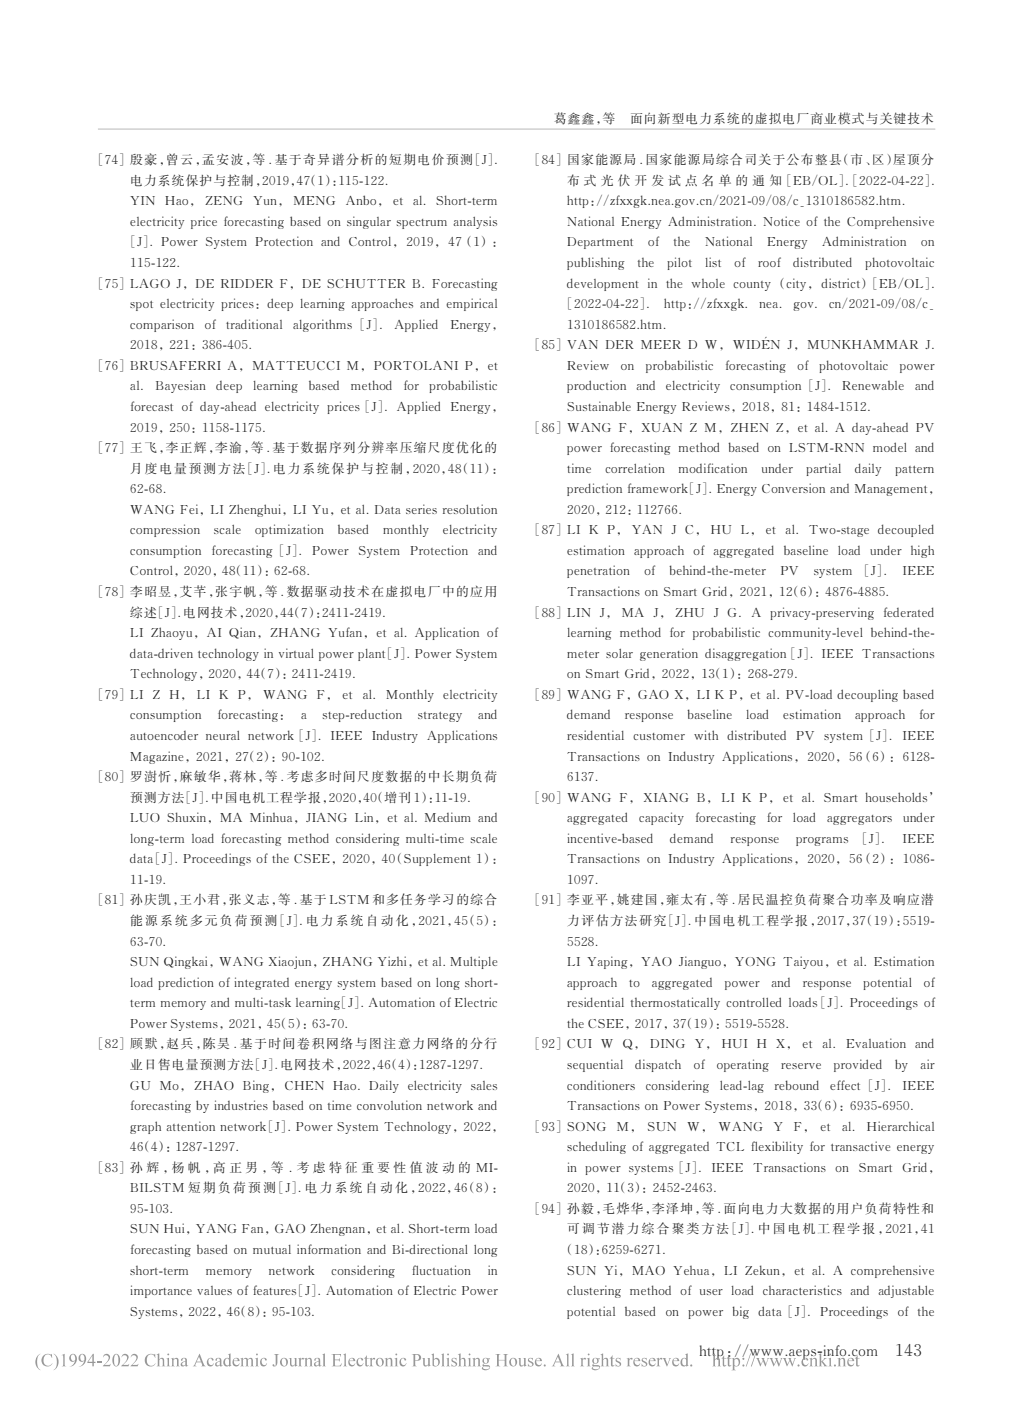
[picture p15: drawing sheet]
<svg xmlns="http://www.w3.org/2000/svg" width="210mm" height="285mm" viewBox="0 0 210 285" stroke-linecap="round" stroke-linejoin="round" font-family="sans-serif">
<defs><g id="words">
<g font-size="3.4" fill="#231f20">
<text x="166.3" y="275.8">-</text>
<text x="182.2" y="275.8">143</text>
</g>
<text font-size="2.9" fill="#231f20" x="142.3" y="275.8">http：//www.aeps info.com</text>
<g font-size="2.6" fill="#231f20">
<text x="112.7" y="24.9">葛鑫鑫，</text>
<text x="122.6" y="24.9">等</text>
<text x="128.2" y="24.9">面向新型电力系统的虚拟电厂商业模式与关键技术</text>
<text x="18.9" y="33.4">［74］殷豪，曾云，孟安波，等 . 基于奇异谱分析的短期电价预测［J］.</text>
<text x="107.8" y="33.4">［84］国家能源局 . 国家能源局综合司关于公布整县（市、区）屋顶分</text>
<text x="26.5" y="37.6">电力系统保护与控制，</text>
<text x="26.5" y="41.8">YIN</text>
<text x="33.6" y="41.8">Hao， ZENG</text>
<text x="51.5" y="41.8">Yun， MENG</text>
<text x="53.3" y="37.6">2019， （1）：</text>
<text x="60.4" y="37.6">47</text>
<text x="68.9" y="37.6">115-122.</text>
<text x="70.3" y="41.8">Anbo， et</text>
<text x="84" y="41.8">al.</text>
<text x="88.7" y="41.8">Short-term</text>
<text x="115.4" y="37.6">布 式 光 伏 开 发 试 点 名 单 的 通 知［EB/OL］.［2022-04-22］.</text>
<text x="115.4" y="41.8">http：</text>
<text x="121.4" y="41.8">//zfxxgk.nea.gov.cn/2021-09/08/c_1310186582.htm.</text>
<text x="26.5" y="46">electricity price forecasting based on singular spectrum analysis</text>
<text x="115.4" y="46">National Energy Administration. Notice of the Comprehensive</text>
<text x="25.5" y="50.1">［J］. Power System Protection and Control，2019，47（1）：</text>
<text x="115.4" y="50.1">Department</text>
<text x="131.9" y="50.1">of</text>
<text x="137" y="50.1">the</text>
<text x="143.5" y="50.1">National</text>
<text x="156.1" y="50.1">Energy</text>
<text x="167.3" y="50.1">Administration</text>
<text x="187.4" y="50.1">on</text>
<text x="18.9" y="58.5">［75］LAGO J，DE RIDDER F，DE SCHUTTER B. Forecasting</text>
<text x="26.5" y="54.3">115-122.</text>
<text x="115.4" y="54.3">publishing</text>
<text x="115.4" y="58.5">development in the whole county （city，district）［EB/OL］.</text>
<text x="129.7" y="54.3">the</text>
<text x="135.8" y="54.3">pilot</text>
<text x="143.5" y="54.3">list</text>
<text x="149.5" y="54.3">of</text>
<text x="154.3" y="54.3">roof</text>
<text x="161.4" y="54.3">distributed</text>
<text x="176.1" y="54.3">photovoltaic</text>
<text x="26.5" y="62.7">spot electricity prices：deep learning approaches and empirical</text>
<text x="114.4" y="62.7">［2022-04-22］.</text>
<text x="135.2" y="62.7">http：</text>
<text x="141.1" y="62.7">//zfxxgk.</text>
<text x="154.5" y="62.7">nea.</text>
<text x="161.5" y="62.7">gov.</text>
<text x="168.7" y="62.7">cn/2021-09/08/c_</text>
<text x="26.5" y="66.9">comparison</text>
<text x="26.5" y="71">2018，221：386-405.</text>
<text x="41.7" y="66.9">of</text>
<text x="46" y="66.9">traditional</text>
<text x="59.7" y="66.9">algorithms ［J］.</text>
<text x="80.2" y="66.9">Applied</text>
<text x="91.7" y="66.9">Energy，</text>
<text x="107.8" y="71">［85］VAN DER MEER D W，WIDÉN J，MUNKHAMMAR J.</text>
<text x="115.4" y="66.9">1310186582.htm.</text>
<text x="18.9" y="75.2">［76］BRUSAFERRI A，MATTEUCCI M，PORTOLANI P，et</text>
<text x="115.4" y="75.2">Review</text>
<text x="126.4" y="75.2">on</text>
<text x="131.4" y="75.2">probabilistic</text>
<text x="147.6" y="75.2">forecasting</text>
<text x="162.3" y="75.2">of</text>
<text x="166.8" y="75.2">photovoltaic</text>
<text x="183.1" y="75.2">power</text>
<text x="26.5" y="79.4">al.</text>
<text x="26.5" y="83.6">forecast of day-ahead electricity prices［J］.</text>
<text x="31.7" y="79.4">Bayesian</text>
<text x="44.1" y="79.4">deep</text>
<text x="51.5" y="79.4">learning</text>
<text x="62.8" y="79.4">based</text>
<text x="71.4" y="79.4">method</text>
<text x="80.8" y="83.6">Applied</text>
<text x="82.1" y="79.4">for</text>
<text x="87.4" y="79.4">probabilistic</text>
<text x="91.7" y="83.6">Energy，</text>
<text x="115.4" y="79.4">production</text>
<text x="115.4" y="83.6">Sustainable Energy Reviews，2018，81：1484-1512.</text>
<text x="129.5" y="79.4">and</text>
<text x="135.5" y="79.4">electricity</text>
<text x="148.6" y="79.4">consumption［J］.</text>
<text x="171.4" y="79.4">Renewable</text>
<text x="186.2" y="79.4">and</text>
<text x="26.5" y="87.8">2019，250：1158-1175.</text>
<text x="107.8" y="87.8">［86］WANG F，XUAN Z M，ZHEN Z，et al. A day-ahead PV</text>
<text x="18.9" y="92">［77］王飞，李正辉，李渝，等 . 基于数据序列分辨率压缩尺度优化的</text>
<text x="115.4" y="92">power forecasting method based on LSTM-RNN model and</text>
<text x="26.5" y="96.1">月度电量预测方法［J］. 电力系统保护与控制，2020，48（11）：</text>
<text x="26.5" y="100.3">62-68.</text>
<text x="115.4" y="96.1">time</text>
<text x="115.4" y="100.3">prediction framework［J］. Energy Conversion and Management，</text>
<text x="123.2" y="96.1">correlation</text>
<text x="138.1" y="96.1">modification</text>
<text x="155" y="96.1">under</text>
<text x="164.1" y="96.1">partial</text>
<text x="174" y="96.1">daily</text>
<text x="182.2" y="96.1">pattern</text>
<text x="26.5" y="104.5">WANG Fei，LI Zhenghui，LI Yu，et al. Data series resolution</text>
<text x="115.4" y="104.5">2020，212：112766.</text>
<text x="26.5" y="108.7">compression</text>
<text x="26.5" y="112.9">consumption</text>
<text x="43.1" y="112.9">forecasting［J］.</text>
<text x="43.5" y="108.7">scale</text>
<text x="51.9" y="108.7">optimization</text>
<text x="63.5" y="112.9">Power</text>
<text x="68.7" y="108.7">based</text>
<text x="72.9" y="112.9">System</text>
<text x="77.9" y="108.7">monthly</text>
<text x="83.5" y="112.9">Protection</text>
<text x="90.1" y="108.7">electricity</text>
<text x="97.3" y="112.9">and</text>
<text x="107.8" y="108.7">［87］LI K P， YAN J C， HU L， et</text>
<text x="115.4" y="112.9">estimation</text>
<text x="129.1" y="112.9">approach</text>
<text x="141.1" y="112.9">of aggregated</text>
<text x="159.5" y="112.9">baseline</text>
<text x="159.9" y="108.7">al.</text>
<text x="164.6" y="108.7">Two-stage decoupled</text>
<text x="170.5" y="112.9">load</text>
<text x="177.1" y="112.9">under</text>
<text x="185.3" y="112.9">high</text>
<text x="26.5" y="117.1">Control，2020，48（11）：62-68.</text>
<text x="115.4" y="117.1">penetration</text>
<text x="131.1" y="117.1">of</text>
<text x="136.2" y="117.1">behind-the-meter</text>
<text x="158.8" y="117.1">PV</text>
<text x="165.6" y="117.1">system ［J］.</text>
<text x="183.7" y="117.1">IEEE</text>
<text x="18.9" y="121.2">［78］李昭昱，艾芊，张宇帆，等 . 数据驱动技术在虚拟电厂中的应用</text>
<text x="26.5" y="125.4">综述［J］.电网技术，</text>
<text x="50" y="125.4">2020， （7）：</text>
<text x="57.1" y="125.4">44</text>
<text x="65.5" y="125.4">2411-2419.</text>
<text x="107.8" y="125.4">［88］LIN</text>
<text x="115.4" y="121.2">Transactions on Smart Grid，2021，12（6）：4876-4885.</text>
<text x="122.1" y="125.4">J， MA</text>
<text x="133" y="125.4">J， ZHU</text>
<text x="145.2" y="125.4">J G.</text>
<text x="152.9" y="125.4">A</text>
<text x="156.8" y="125.4">privacy-preserving federated</text>
<text x="26.5" y="129.6">LI Zhaoyu，AI Qian，ZHANG Yufan，et al. Application of</text>
<text x="115.4" y="129.6">learning method for probabilistic community-level behind-the-</text>
<text x="26.5" y="133.8">data-driven technology in virtual power plant［J］. Power System</text>
<text x="26.5" y="138">Technology，2020，44（7）：2411-2419.</text>
<text x="115.4" y="133.8">meter solar generation disaggregation［J］. IEEE Transactions</text>
<text x="115.4" y="138">on Smart Grid，2022，13（1）：268-279.</text>
<text x="18.9" y="142.2">［79］LI Z</text>
<text x="34.5" y="142.2">H， LI K</text>
<text x="48.4" y="142.2">P， WANG</text>
<text x="64.5" y="142.2">F， et</text>
<text x="73.8" y="142.2">al.</text>
<text x="78.6" y="142.2">Monthly</text>
<text x="90.2" y="142.2">electricity</text>
<text x="107.8" y="142.2">［89］WANG F，GAO X，LI K P，et al. PV-load decoupling based</text>
<text x="26.5" y="146.3">consumption</text>
<text x="44.2" y="146.3">forecasting：</text>
<text x="61.3" y="146.3">a</text>
<text x="65.6" y="146.3">step-reduction</text>
<text x="85" y="146.3">strategy</text>
<text x="97.3" y="146.3">and</text>
<text x="115.4" y="146.3">demand</text>
<text x="127.1" y="146.3">response</text>
<text x="139.9" y="146.3">baseline</text>
<text x="151.8" y="146.3">load</text>
<text x="159.4" y="146.3">estimation</text>
<text x="174" y="146.3">approach</text>
<text x="187" y="146.3">for</text>
<text x="26.5" y="150.5">autoencoder neural network［J］. IEEE</text>
<text x="26.5" y="154.7">Magazine，2021，27（2）：90-102.</text>
<text x="75.6" y="150.5">Industry</text>
<text x="86.9" y="150.5">Applications</text>
<text x="115.4" y="150.5">residential</text>
<text x="115.4" y="154.7">Transactions on Industry Applications，2020，56（6）：6128-</text>
<text x="128.9" y="150.5">customer</text>
<text x="141.2" y="150.5">with</text>
<text x="148.1" y="150.5">distributed</text>
<text x="162" y="150.5">PV</text>
<text x="167.7" y="150.5">system［J］.</text>
<text x="183.7" y="150.5">IEEE</text>
<text x="18.9" y="158.9">［80］罗澍忻，麻敏华，蒋林，等 . 考虑多时间尺度数据的中长期负荷</text>
<text x="115.4" y="158.9">6137.</text>
<text x="26.5" y="163.1">预测方法［J］.中国电机工程学报，</text>
<text x="26.5" y="167.3">LUO Shuxin，MA Minhua，JIANG Lin，et al. Medium and</text>
<text x="66.9" y="163.1">2020， （增刊 1）：</text>
<text x="74" y="163.1">40</text>
<text x="88.5" y="163.1">11-19.</text>
<text x="107.8" y="163.1">［90］WANG F， XIANG B， LI K P， et al. Smart households’</text>
<text x="115.4" y="167.3">aggregated</text>
<text x="130" y="167.3">capacity</text>
<text x="141.4" y="167.3">forecasting</text>
<text x="156" y="167.3">for</text>
<text x="161.4" y="167.3">load</text>
<text x="168.3" y="167.3">aggregators</text>
<text x="183.8" y="167.3">under</text>
<text x="26.5" y="171.4">long-term load forecasting method considering multi-time scale</text>
<text x="115.4" y="171.4">incentive-based</text>
<text x="136.4" y="171.4">demand</text>
<text x="148.7" y="171.4">response</text>
<text x="162" y="171.4">programs ［J］.</text>
<text x="183.7" y="171.4">IEEE</text>
<text x="26.5" y="175.6">data［J］. Proceedings of the CSEE，2020，40（Supplement 1）：</text>
<text x="26.5" y="179.8">11-19.</text>
<text x="115.4" y="175.6">Transactions on Industry Applications，2020，56（2）：1086-</text>
<text x="115.4" y="179.8">1097.</text>
<text x="18.9" y="184">［81］孙庆凯，王小君，张义志，等 . 基于 LSTM 和多任务学习的综合</text>
<text x="107.8" y="184">［91］李亚平，姚建国，雍太有，等 . 居民温控负荷聚合功率及响应潜</text>
<text x="26.5" y="188.2">能源系统多元负荷预测［J］. 电力系统自动化，2021，45（5）：</text>
<text x="115.4" y="188.2">力评估方法研究［J］. 中国电机工程学报，2017，37（19）：5519-</text>
<text x="26.5" y="192.4">63-70.</text>
<text x="26.5" y="196.5">SUN Qingkai，WANG Xiaojun，ZHANG Yizhi，et al. Multiple</text>
<text x="115.4" y="192.4">5528.</text>
<text x="115.4" y="196.5">LI Yaping，YAO Jianguo，YONG Taiyou，et al. Estimation</text>
<text x="26.5" y="200.7">load prediction of integrated energy system based on long short-</text>
<text x="115.4" y="200.7">approach</text>
<text x="128" y="200.7">to</text>
<text x="132.7" y="200.7">aggregated</text>
<text x="147.5" y="200.7">power</text>
<text x="157" y="200.7">and</text>
<text x="163.4" y="200.7">response</text>
<text x="175.7" y="200.7">potential</text>
<text x="188" y="200.7">of</text>
<text x="26.5" y="204.9">term memory and multi-task learning［J］. Automation of Electric</text>
<text x="26.5" y="209.1">Power Systems，2021，45（5）：63-70.</text>
<text x="115.4" y="204.9">residential thermostatically controlled loads［J］. Proceedings of</text>
<text x="115.4" y="209.1">the CSEE，2017，37（19）：5519-5528.</text>
<text x="18.9" y="213.3">［82］顾默，赵兵，陈昊 . 基于时间卷积网络与图注意力网络的分行</text>
<text x="107.8" y="213.3">［92］CUI W</text>
<text x="126.8" y="213.3">Q， DING</text>
<text x="141.4" y="213.3">Y， HUI H</text>
<text x="157.9" y="213.3">X， et</text>
<text x="167.4" y="213.3">al.</text>
<text x="172.2" y="213.3">Evaluation and</text>
<text x="26.5" y="217.5">业日售电量预测方法［J］.电网技术，</text>
<text x="26.5" y="221.6">GU Mo， ZHAO Bing， CHEN Hao. Daily electricity sales</text>
<text x="69.7" y="217.5">2022， （4）：</text>
<text x="76.8" y="217.5">46</text>
<text x="85.3" y="217.5">1287-1297.</text>
<text x="115.4" y="217.5">sequential</text>
<text x="115.4" y="221.6">conditioners</text>
<text x="129.3" y="217.5">dispatch</text>
<text x="131.4" y="221.6">considering</text>
<text x="141.2" y="217.5">of</text>
<text x="145.8" y="217.5">operating</text>
<text x="146.5" y="221.6">lead-lag</text>
<text x="157.6" y="221.6">rebound</text>
<text x="159" y="217.5">reserve</text>
<text x="168.9" y="221.6">effect［J］.</text>
<text x="169.7" y="217.5">provided</text>
<text x="182.1" y="217.5">by</text>
<text x="183.7" y="221.6">IEEE</text>
<text x="187.3" y="217.5">air</text>
<text x="26.5" y="225.8">forecasting by industries based on time convolution network and</text>
<text x="115.4" y="225.8">Transactions on Power Systems，2018，33（6）：6935-6950.</text>
<text x="26.5" y="230">graph attention network［J］. Power System Technology，2022，</text>
<text x="107.8" y="230">［93］SONG</text>
<text x="125.5" y="230">M， SUN</text>
<text x="139.8" y="230">W， WANG</text>
<text x="157.4" y="230">Y</text>
<text x="161.5" y="230">F， et</text>
<text x="171.3" y="230">al.</text>
<text x="176.4" y="230">Hierarchical</text>
<text x="18.9" y="238.4">［83］孙 辉 ，杨 帆 ，高 正 男 ，等 . 考 虑 特 征 重 要 性 值 波 动 的 MI-</text>
<text x="26.5" y="234.2">46（4）：1287-1297.</text>
<text x="115.4" y="234.2">scheduling of aggregated TCL flexibility for transactive energy</text>
<text x="115.4" y="238.4">in power systems［J］.</text>
<text x="144.8" y="238.4">IEEE</text>
<text x="153.3" y="238.4">Transactions</text>
<text x="170" y="238.4">on</text>
<text x="174.7" y="238.4">Smart</text>
<text x="183.7" y="238.4">Grid，</text>
<text x="26.5" y="242.5">BILSTM 短 期 负 荷 预 测［J］. 电 力 系 统 自 动 化 ，2022，46（8）：</text>
<text x="115.4" y="242.5">2020，11（3）：2452-2463.</text>
<text x="26.5" y="246.7">95-103.</text>
<text x="26.5" y="250.9">SUN Hui，YANG Fan，GAO Zhengnan，et al. Short-term load</text>
<text x="107.8" y="246.7">［94］孙毅，毛烨华，李泽坤，等 . 面向电力大数据的用户负荷特性和</text>
<text x="115.4" y="250.9">可调节潜力综合聚类方法［J］. 中国电机工程学报，2021，41</text>
<text x="26.5" y="255.1">forecasting based on mutual information and Bi-directional long</text>
<text x="114.4" y="255.1">（18）：</text>
<text x="122.5" y="255.1">6259-6271.</text>
<text x="26.5" y="259.3">short-term</text>
<text x="26.5" y="263.5">importance values of features［J］. Automation of Electric Power</text>
<text x="41.9" y="259.3">memory</text>
<text x="54.7" y="259.3">network</text>
<text x="67.4" y="259.3">considering</text>
<text x="83.8" y="259.3">fluctuation</text>
<text x="99.2" y="259.3">in</text>
<text x="115.4" y="259.3">SUN Yi，MAO Yehua，LI Zekun，et al. A comprehensive</text>
<text x="115.4" y="263.5">clustering method of user load characteristics and adjustable</text>
<text x="26.5" y="267.6">Systems，2022，46（8）：95-103.</text>
<text x="115.4" y="267.6">potential</text>
<text x="127.2" y="267.6">based</text>
<text x="135.5" y="267.6">on</text>
<text x="140.1" y="267.6">power</text>
<text x="149.1" y="267.6">big</text>
<text x="154.4" y="267.6">data［J］.</text>
<text x="166.9" y="267.6">Proceedings</text>
<text x="182.7" y="267.6">of the</text>
</g>
</g></defs>
<path d="M19.9 26.3h170.4" fill="none" stroke="#b2b3b7" stroke-width=".2"/>
<g fill="#999">
<path d="M8.9 275.7a1.78 1.78 0 0 1 1.5-.2l.1-.1 .1 .9a.92 .92 0 0 0-1.1-.7 .92 .92 0 0 0-.6 1.1 .98 .98 0 0 0 .6 1.1 .98 .98 0 0 0 1.2-.5 1.24 1.24 0 0 1-1.9 .3 1.24 1.24 0 0 1 .1-1.9z" fill-rule="evenodd"/>
<path d="M44 276.4a.62 .62 0 0 1 .7-.2 .62 .62 0 0 1 .3 .6l.1 .9h.2l-.4 .3-.2-.3a.48 .48 0 0 1-.7 .3 .48 .48 0 0 1-.1-.8l.8-.3v-.3a.36 .36 0 0 0-.4-.2 .36 .36 0 0 0-.3 .4l-.1-.1zM44.1 277.3l.1 .4h.3l.2-.1v-.6z" fill-rule="evenodd"/>
<path d="M92 276.4l.9-.2v.6a.47 .47 0 0 0-.3-.4 .47 .47 0 0 0-.5 .1l.3 .4a.59 .59 0 0 1 .5 .8 .59 .59 0 0 1-.9 .2l-.1 .1v-.6a.48 .48 0 0 0 .3 .4 .48 .48 0 0 0 .5-.2l-.1-.2-.7-.4v-.3z" fill-rule="evenodd"/>
<path d="M46.4 275.5l.5-.2v2.4l.3 .1-.6 .2v-.3a.74 .74 0 0 1-1 0 .74 .74 0 0 1-.1-1l.5-.5 .6 .2v-.7zM46 276.5a.75 .75 0 0 0-.2 .7 .75 .75 0 0 0 .6 .5l.2-.1v-.8a.38 .38 0 0 0-.2-.4 .38 .38 0 0 0-.4 .1z" fill-rule="evenodd"/>
<path d="M103.6 277.1a.85 .85 0 0 1 1.7 0 .85 .85 0 0 1-1.7 0zM104.2 276.4a.99 .99 0 0 0 .3 1.5 .85 .85 0 0 0 .4-.9 .85 .85 0 0 0-.6-.7z" fill-rule="evenodd"/>
<path d="M85.8 276.3h.6v1.1a.36 .36 0 0 0 .3 .4 .36 .36 0 0 0 .4-.3v-1.1l-.2-.1h.6v1.4l.2 .1-.6 .2v-.3a.54 .54 0 0 1-.6 .3 .54 .54 0 0 1-.4-.7v-.9z" fill-rule="evenodd"/>
<path d="M21.2 275.6a.77 .77 0 0 1 1.1 .2 .77 .77 0 0 1-.2 1.1l-.8 .8h.9l.3-.2-.1 .4h-1.5a3.1 3.1 0 0 0 1.2-1.8 .6 .6 0 0 0-.6-.4 .6 .6 0 0 0-.5 .4z" fill-rule="evenodd"/>
<path d="M164.6 276.4l.6-.2v.3a.54 .54 0 0 1 .7-.3 .54 .54 0 0 1 .3 .7v.8l.3 .2h-.8l.2-.2v-1l-.2-.3-.5 .3v1l.3 .2h-.9l.3-.1v-.2v-1.1z" fill-rule="evenodd"/>
<path d="M25 275.6a.73 .73 0 0 1 1 0 .73 .73 0 0 1 0 1l-1 1.1h1l.3-.2-.2 .4h-1.4a2.65 2.65 0 0 0 1.1-1.9 .6 .6 0 0 0-.6-.3 .6 .6 0 0 0-.5 .4z" fill-rule="evenodd"/>
<path d="M80.5 275.5a.19 .19 0 0 1 .3 0 .19 .19 0 0 1-.3 0zM80.2 276.4l.6-.2v1.6l.3 .1h-.8l.2-.2v-1.2z" fill-rule="evenodd"/>
<path d="M18.9 275.4h.2v1.6h.3v.3h-.3v.6h-.3v-.6h-1v-.2zM18.8 275.8l-.8 1.2h.8z" fill-rule="evenodd"/>
<path d="M130.7 276.4l.9-.2v.6a.44 .44 0 0 0-.3-.4 .44 .44 0 0 0-.5 .1l.3 .4a.59 .59 0 0 1 .5 .8 .59 .59 0 0 1-.9 .2l-.1 .1v-.6a.48 .48 0 0 0 .3 .4 .48 .48 0 0 0 .5-.2v-.2l-.8-.6z" fill-rule="evenodd"/>
<path d="M31.8 275.5l.6-.2v1.2a.54 .54 0 0 1 .7-.3 .54 .54 0 0 1 .3 .8v.8l.3 .1h-.9l.3-.2v-1a.35 .35 0 0 0-.3-.3 .35 .35 0 0 0-.4 .3v1.1l.3 .1h-.8l.2-.2v-2z" fill-rule="evenodd"/>
<path d="M34.1 275.5a.18 .18 0 0 1 .3 0 .18 .18 0 0 1-.3 0zM33.8 276.4l.6-.2v1.5l.3 .2h-.9l.3-.1v-.2v-1.1z" fill-rule="evenodd"/>
<path d="M107.6 276.4l.8-.2v.6a.44 .44 0 0 0-.3-.4 .44 .44 0 0 0-.5 .1l.3 .4a.59 .59 0 0 1 .6 .8 .59 .59 0 0 1-.9 .2l-.2 .1v-.6a.48 .48 0 0 0 .4 .4 .48 .48 0 0 0 .5-.2l-.1-.2-.8-.6z" fill-rule="evenodd"/>
<path d="M156.6 276.3h.7l-.2 .1 .5 1.1 .3-.8-.3-.4h.7l-.1 .2 .4 1 .4-1.1-.3-.1h.5l-.7 1.7-.5-1.1-.6 1.1-.6-1.5z" fill-rule="evenodd"/>
<path d="M10.9 275.4a1.91 1.91 0 0 1 0 3.4 2.47 2.47 0 0 0 0-3.4z" fill-rule="evenodd"/>
<path d="M40.6 275.4l.9 2.1 .4 .4h-1l.2-.1-.1-.7h-1l-.3 .6 .3 .2h-.8l.3-.2zM40.5 276l-.5 1h.9z" fill-rule="evenodd"/>
<path d="M109.1 276.5a.67 .67 0 0 1 .7-.3 .67 .67 0 0 1 .5 .7h-1.2a.6 .6 0 0 0 .4 .8 .6 .6 0 0 0 .7-.4 .74 .74 0 0 1-.9 .7 .74 .74 0 0 1-.4-1.1zM109.3 276.4l-.2 .4h.8a.39 .39 0 0 0-.2-.4 .39 .39 0 0 0-.4 0z" fill-rule="evenodd"/>
<path d="M48.9 276.4l.5-.2v.4a.55 .55 0 0 1 .5-.4 .55 .55 0 0 1 .5 .4 .53 .53 0 0 1 .7-.4 .53 .53 0 0 1 .4 .7v.9l.2 .1h-.8l.3-.1v-1a.35 .35 0 0 0-.4-.4 .35 .35 0 0 0-.4 .3v1.1l.3 .1h-.8l.2-.1v-1a.37 .37 0 0 0-.2-.4 .37 .37 0 0 0-.5 .2l.1 1.2 .2 .1h-.8l.2-.1v-.2v-1.1z" fill-rule="evenodd"/>
<path d="M69.8 275.5l.6-.2v2.3v.2l.3 .1h-.9l.3-.1v-.2v-1.8l-.1-.2z" fill-rule="evenodd"/>
<path d="M120.7 276.4l.5-.2 .9 .2-.1 .1h-.3a.68 .68 0 0 1-.1 .8 .68 .68 0 0 1-.8 .1v.2l.2 .1a.75 .75 0 0 1 1.1 .5 .93 .93 0 0 1-.8 .6 .93 .93 0 0 1-.9-.5l.3-.4-.2-.2 .3-.4-.3-.3zM120.9 276.4a.49 .49 0 0 0-.1 .6 .49 .49 0 0 0 .6 .2 .5 .5 0 0 0 .1-.6 .5 .5 0 0 0-.6-.2zM120.8 277.9l-.2 .3a.72 .72 0 0 0 .7 .3 .72 .72 0 0 0 .6-.4z" fill-rule="evenodd"/>
<path d="M96.1 276.4l.5-.2v.3a.54 .54 0 0 1 .7-.3 .54 .54 0 0 1 .3 .7l.1 .8 .2 .2h-.8l.2-.2v-1l-.2-.3-.5 .3v1l.3 .2h-.8l.2-.1v-.2v-1.1z" fill-rule="evenodd"/>
<path d="M91 275.5a.2 .2 0 0 1 .4 0 .2 .2 0 0 1-.4 0zM90.8 276.4l.5-.2 .1 1.5 .2 .2h-.8l.2-.1 .1-.2-.1-1.1z" fill-rule="evenodd"/>
<path d="M56.9 277.1a.85 .85 0 0 1 1.7 0 .85 .85 0 0 1-1.7 0zM57.5 276.4a.99 .99 0 0 0 .4 1.5 .85 .85 0 0 0 .3-.9 .85 .85 0 0 0-.6-.7z" fill-rule="evenodd"/>
<path d="M95.4 275.5a.18 .18 0 0 1 .3 0 .18 .18 0 0 1-.3 0zM95.1 276.4l.6-.2v1.5l.3 .2h-.9l.3-.1v-.2v-1.1z" fill-rule="evenodd"/>
<path d="M60.6 276.4l.6-.2v.4l.3-.3h.3a.23 .23 0 0 1-.1 .3 .23 .23 0 0 1-.3-.1l-.2 .2v1l.3 .2h-.9l.3-.1v-1.3z" fill-rule="evenodd"/>
<path d="M125.4 276.4l.9-.2v.6a.45 .45 0 0 0-.3-.4 .45 .45 0 0 0-.5 .1v.2l.3 .2a.59 .59 0 0 1 .5 .8 .59 .59 0 0 1-.9 .2l-.1 .1v-.6a.45 .45 0 0 0 .3 .4 .45 .45 0 0 0 .5-.2l-.1-.2-.7-.4v-.3z" fill-rule="evenodd"/>
<path d="M137 276.5a.67 .67 0 0 1 .8-.3 .67 .67 0 0 1 .4 .7h-1.1a.6 .6 0 0 0 .3 .8 .6 .6 0 0 0 .8-.4 .74 .74 0 0 1-1 .7 .74 .74 0 0 1-.4-1.1zM137.2 276.4l-.1 .4h.7a.39 .39 0 0 0-.2-.4 .39 .39 0 0 0-.4 0z" fill-rule="evenodd"/>
<path d="M71.1 276.5a.67 .67 0 0 1 .7-.3 .67 .67 0 0 1 .5 .7h-1.2a.6 .6 0 0 0 .4 .7 .6 .6 0 0 0 .7-.3 .73 .73 0 0 1-.9 .7 .73 .73 0 0 1-.4-1.1zM71.3 276.4l-.2 .4h.8a.4 .4 0 0 0-.2-.4 .4 .4 0 0 0-.4 0z" fill-rule="evenodd"/>
<path d="M119.6 275.5a.2 .2 0 0 1 .4 0 .2 .2 0 0 1-.4 0zM119.3 276.4l.6-.2v1.5l.3 .2h-.8l.2-.1v-1.3z" fill-rule="evenodd"/>
<path d="M34.7 276.4l.6-.2v.3a.54 .54 0 0 1 .7-.3 .54 .54 0 0 1 .3 .7v.8l.3 .2h-.8l.2-.2v-1l-.2-.3-.5 .3v1l.3 .2h-.9l.3-.1v-.2v-1.1z" fill-rule="evenodd"/>
<path d="M72.8 276.5a.56 .56 0 0 1 .6-.3 .56 .56 0 0 1 .4 .5 .27 .27 0 0 1-.3 0 .27 .27 0 0 1-.1-.3 .6 .6 0 0 0-.6 .3 .6 .6 0 0 0 .2 .8 .55 .55 0 0 0 .5 .2 .55 .55 0 0 0 .5-.4 .76 .76 0 0 1-1 .6 .76 .76 0 0 1-.4-1z" fill-rule="evenodd"/>
<path d="M74.6 275.7v.6h.4v.1h-.4l.1 1.2 .1 .2 .3-.1a.39 .39 0 0 1-.5 .3 .39 .39 0 0 1-.3-.5v-1.1l-.3-.1z" fill-rule="evenodd"/>
<path d="M75.1 276.4l.6-.2v.4l.4-.4a.18 .18 0 0 1 .2 .1 .18 .18 0 0 1-.1 .3l-.3-.1-.2 .2v1.1l.3 .1h-.9l.2-.1 .1-.2-.1-1.1z" fill-rule="evenodd"/>
<path d="M151.1 276.4a.2 .2 0 0 1 .4 0 .2 .2 0 0 1-.4 0zM151 277.8a.25 .25 0 0 1 .5 0 .25 .25 0 0 1-.5 0z" fill-rule="evenodd"/>
<path d="M42.3 276.5a.59 .59 0 0 1 .7-.3 .59 .59 0 0 1 .4 .5 .29 .29 0 0 1-.3 0 .29 .29 0 0 1-.1-.3 .6 .6 0 0 0-.6 .3 .6 .6 0 0 0 .1 .8 .55 .55 0 0 0 .6 .2 .55 .55 0 0 0 .4-.4 .76 .76 0 0 1-.9 .7 .76 .76 0 0 1-.5-1.1z" fill-rule="evenodd"/>
<path d="M14.4 275.5a.93 .93 0 0 1 1.2 .3 .93 .93 0 0 1 0 1.2 1.34 1.34 0 0 1-1.5 .9 1.26 1.26 0 0 0 1.1-1 .77 .77 0 0 1-1.1-.3 .77 .77 0 0 1 .3-1.1zM14.7 275.6a.64 .64 0 0 0-.3 .8 .64 .64 0 0 0 .9 .3 .99 .99 0 0 0-.4-1.2z" fill-rule="evenodd"/>
<path d="M87.7 275.5l.6-.2v1.2a.7 .7 0 0 1 1-.1 .7 .7 0 0 1 .2 .9 .92 .92 0 0 1-1.5 .5v-2l-.1-.2zM88.3 276.7v1a.53 .53 0 0 0 .7 .1 .53 .53 0 0 0 .2-.7 .51 .51 0 0 0-.3-.6 .51 .51 0 0 0-.6 .2z" fill-rule="evenodd"/>
<path d="M16.3 275.5a.86 .86 0 0 1 1.1 .2 .86 .86 0 0 1 .1 1 1.38 1.38 0 0 1-1.5 1.2 1.21 1.21 0 0 0 1.1-1 .78 .78 0 0 1-1.1-.2 .78 .78 0 0 1 .3-1.2zM16.4 275.7a.64 .64 0 0 0-.1 .8 .64 .64 0 0 0 .8 .3 .74 .74 0 0 0-.5-1.2z" fill-rule="evenodd"/>
<path d="M83.8 275.4h.9a.73 .73 0 0 1 1 .8 .73 .73 0 0 1-1.1 .6h-.1v.9l.3 .2h-1l.3-.1v-.3v-1.8zM84.5 275.6v1.1a.57 .57 0 0 0 .8-.6 .57 .57 0 0 0-.8-.5z" fill-rule="evenodd"/>
<path d="M118 276.4l.6-.2v.4l.4-.4a.18 .18 0 0 1 .2 .1 .18 .18 0 0 1-.1 .3l-.3-.1-.2 .2v1.1l.3 .1h-.9l.2-.1 .1-.2-.1-1.1z" fill-rule="evenodd"/>
<path d="M47.6 276.5a.67 .67 0 0 1 .7-.3 .67 .67 0 0 1 .5 .7h-1.2a.6 .6 0 0 0 .4 .8 .6 .6 0 0 0 .7-.4 .74 .74 0 0 1-.9 .7 .74 .74 0 0 1-.5-1.1zM47.7 276.4l-.1 .4h.8a.39 .39 0 0 0-.2-.4 .39 .39 0 0 0-.5 0z" fill-rule="evenodd"/>
<path d="M139.4 275.5l.5-.2v2.4l.3 .1-.6 .2v-.3a.74 .74 0 0 1-1 0 .74 .74 0 0 1 0-1l.4-.5 .6 .2v-.7zM139 276.5a.77 .77 0 0 0 .5 1.2l.1-.1v-.8a.39 .39 0 0 0-.2-.4 .39 .39 0 0 0-.4 .1z" fill-rule="evenodd"/>
<path d="M122.2 275.5l.5-.2v1.2a.55 .55 0 0 1 .7-.2 .55 .55 0 0 1 .4 .7v.7l.2 .2h-.8l.2-.2v-1a.35 .35 0 0 0-.3-.3 .35 .35 0 0 0-.4 .3v1l.3 .2h-.8l.2-.1v-.2v-1.8v-.2z" fill-rule="evenodd"/>
<path d="M93.1 275.5l.6-.2v1.2a.54 .54 0 0 1 .7-.3 .54 .54 0 0 1 .3 .8l.1 .8 .2 .1h-.8l.2-.2v-1a.35 .35 0 0 0-.3-.3 .35 .35 0 0 0-.4 .3v1.1l.3 .1h-.8l.2-.2v-2z" fill-rule="evenodd"/>
<path d="M148.3 275.7l.1 .6h.4v.1h-.4v1.2l.2 .2 .2-.1a.38 .38 0 0 1-.4 .3 .38 .38 0 0 1-.3-.5v-1.1l-.3-.1z" fill-rule="evenodd"/>
<path d="M98.4 276.4l.4-.2 .9 .2-.3 .1a.68 .68 0 0 1-.1 .8 .68 .68 0 0 1-.8 .1l-.1 .2 .2 .1a.72 .72 0 0 1 1.1 .5 .9 .9 0 0 1-.8 .6 .9 .9 0 0 1-.8-.5l.3-.4-.2-.3 .3-.3-.3-.3zM98.6 276.4a.49 .49 0 0 0-.1 .6 .49 .49 0 0 0 .6 .2 .5 .5 0 0 0 .1-.6 .5 .5 0 0 0-.6-.2zM98.5 277.9l-.2 .3a.73 .73 0 0 0 .7 .3 .73 .73 0 0 0 .6-.4z" fill-rule="evenodd"/>
<path d="M100.8 275.4h1l-.3 .3v.9h1.2v-1l-.4-.2h1.1l-.3 .2-.1 .3 .1 1.8 .3 .2h-1.1l.4-.1v-1.1h-1.2v1.1l.3 .1h-1l.3-.1v-.3v-1.9z" fill-rule="evenodd"/>
<path d="M81.5 276.5a.56 .56 0 0 1 .6-.3 .56 .56 0 0 1 .5 .5 .27 .27 0 0 1-.3 0 .27 .27 0 0 1-.1-.3 .6 .6 0 0 0-.6 .3 .6 .6 0 0 0 .1 .8 .55 .55 0 0 0 .6 .2 .55 .55 0 0 0 .4-.4 .76 .76 0 0 1-.9 .6 .76 .76 0 0 1-.5-1z" fill-rule="evenodd"/>
<path d="M132.2 276.5a.67 .67 0 0 1 .8-.3 .67 .67 0 0 1 .4 .7h-1.1a.6 .6 0 0 0 .3 .8 .6 .6 0 0 0 .8-.4 .74 .74 0 0 1-1 .7 .74 .74 0 0 1-.4-1.1zM132.4 276.4l-.1 .4h.7a.39 .39 0 0 0-.2-.4 .39 .39 0 0 0-.4 0z" fill-rule="evenodd"/>
<path d="M170.4 276.4l.6-.2v.3a.54 .54 0 0 1 .6-.3 .54 .54 0 0 1 .4 .7v.9l.2 .1h-.8l.3-.2v-.8l-.1-.4-.2-.1-.4 .3v1l.2 .2h-.8l.2-.2v-1.2z" fill-rule="evenodd"/>
<path d="M89.7 275.5l.6-.2v2.4l.3 .2h-.9l.3-.1v-2.1z" fill-rule="evenodd"/>
<path d="M67.5 275.4h1.9v.6l-.2-.4h-1v1l.8-.1 .1-.3v.9l-.2-.4h-.7v1l.1 .1a.9 .9 0 0 0 1.2-.5l-.1 .6h-1.9l.2-.1 .1-.3v-1.8z" fill-rule="evenodd"/>
<path d="M147.3 275.7l.1 .6h.3v.1h-.3v1.2l.1 .2 .3-.1a.38 .38 0 0 1-.4 .3 .38 .38 0 0 1-.3-.5v-1.1l-.3-.1z" fill-rule="evenodd"/>
<path d="M113.6 275.4l.9 2.1 .4 .4h-1l.3-.1-.2-.7h-1l-.3 .6 .3 .2h-.7l.3-.2zM113.5 276l-.5 1h.9z" fill-rule="evenodd"/>
<path d="M115.1 275.5l.6-.2v2.3v.2l.3 .1h-.9l.3-.1v-.2v-1.8l-.1-.2z" fill-rule="evenodd"/>
<path d="M127.5 276.4l.6-.2v.4l.2-.3 .3-.1a.2 .2 0 0 1 0 .4 .2 .2 0 0 1-.3-.1l-.2 .2v1l.3 .2h-.9l.2-.1v-1.3z" fill-rule="evenodd"/>
<path d="M19.7 276.9h1v.3h-1z" fill-rule="evenodd"/>
<path d="M78.2 276.4l.6-.2v.3a.54 .54 0 0 1 .7-.3 .54 .54 0 0 1 .3 .7v.9l.3 .1h-.8l.2-.2v-.8l-.1-.4-.2-.1-.4 .3v1l.3 .2h-.9l.3-.2v-1.2z" fill-rule="evenodd"/>
<path d="M12.5 275.7l.7-.3v2.3l.3 .2h-.9l.2-.1 .1-1.7-.1-.4z" fill-rule="evenodd"/>
<path d="M129.1 276.5a.67 .67 0 0 1 .7-.3 .67 .67 0 0 1 .5 .7h-1.2a.6 .6 0 0 0 .4 .7 .6 .6 0 0 0 .7-.3 .73 .73 0 0 1-.9 .7 .73 .73 0 0 1-.4-1.1zM129.3 276.4l-.2 .4h.8a.4 .4 0 0 0-.2-.4 .4 .4 0 0 0-.4 0z" fill-rule="evenodd"/>
<path d="M61.8 276.4l.6-.2v.3a.54 .54 0 0 1 .7-.3 .54 .54 0 0 1 .4 .7v.9l.2 .1h-.8l.2-.2v-.8v-.4l-.2-.1-.5 .3v1l.3 .2h-.8l.2-.2v-1.2z" fill-rule="evenodd"/>
<path d="M124.6 275.7v.6h.4v.1h-.4v1.2l.2 .2 .3-.1a.38 .38 0 0 1-.5 .3 .38 .38 0 0 1-.3-.5v-1.1l-.3-.1z" fill-rule="evenodd"/>
<path d="M134.8 276.3h.8l-.2 .2 .4 1 .4-1.1-.2-.1h.6l-.9 1.7-.7-1.6z" fill-rule="evenodd"/>
<path d="M76.4 277.1a.85 .85 0 0 1 1.7 0 .85 .85 0 0 1-1.7 0zM77 276.5a.86 .86 0 0 0 .5 1.3 .91 .91 0 0 0-.4-1.5z" fill-rule="evenodd"/>
<path d="M168.7 275.5a.2 .2 0 0 1 .4 0 .2 .2 0 0 1-.4 0zM168.5 276.4l.6-.2v1.5l.3 .2h-.9l.3-.1v-.2v-1.1z" fill-rule="evenodd"/>
<path d="M29.9 275.7a1.76 1.76 0 0 1 1.5-.2l.2-.1v.9a.9 .9 0 0 0-1.1-.7 .9 .9 0 0 0-.6 1.1 .96 .96 0 0 0 .6 1.1 .96 .96 0 0 0 1.2-.5 1.24 1.24 0 0 1-1.9 .3 1.24 1.24 0 0 1 .1-1.9z" fill-rule="evenodd"/>
<path d="M105.4 276.3h.5v1.1a.36 .36 0 0 0 .3 .4 .36 .36 0 0 0 .4-.3v-1.1l-.2-.1h.6v1.4l.2 .1-.6 .2v-.3a.52 .52 0 0 1-.6 .3 .52 .52 0 0 1-.3-.7l-.1-.9z" fill-rule="evenodd"/>
<path d="M133.5 276.4l.6-.2v.4l.4-.4a.18 .18 0 0 1 .3 .1 .18 .18 0 0 1-.2 .3l-.3-.1-.2 .2v1.1l.3 .1h-.9l.3-.1v-.2v-1.1z" fill-rule="evenodd"/>
<path d="M52.1 275.5a.2 .2 0 0 1 .4 0 .2 .2 0 0 1-.4 0zM51.9 276.4l.6-.2v1.6l.2 .1h-.8l.2-.2v-1.2z" fill-rule="evenodd"/>
<path d="M7.8 275.6l.4-.2a2.47 2.47 0 0 0 0 3.4 1.93 1.93 0 0 1-.4-3.2z" fill-rule="evenodd"/>
<path d="M55.7 275.4h1.1l-.4 .3v1.4a.58 .58 0 0 1-.2 .7 .58 .58 0 0 1-.7-.1l.1-.2 .4 .4 .1-.2v-2z" fill-rule="evenodd"/>
<path d="M53.2 276.5a.56 .56 0 0 1 .6-.3 .56 .56 0 0 1 .4 .5 .27 .27 0 0 1-.3 0 .27 .27 0 0 1-.1-.3 .6 .6 0 0 0-.6 .3 .6 .6 0 0 0 .2 .8 .55 .55 0 0 0 .5 .2 .55 .55 0 0 0 .5-.4 .76 .76 0 0 1-1 .6 .76 .76 0 0 1-.5-1z" fill-rule="evenodd"/>
<path d="M65.5 275.5l.6-.2v2.4l.3 .2h-.9l.3-.1v-2.1z" fill-rule="evenodd"/>
<path d="M144.9 275.5l.6-.2v1.2a.55 .55 0 0 1 .7-.3 .55 .55 0 0 1 .3 .8v.8l.3 .1h-.9l.3-.2v-1a.35 .35 0 0 0-.3-.3 .35 .35 0 0 0-.4 .3v1.1l.2 .1h-.8l.3-.1v-2.1z" fill-rule="evenodd"/>
<path d="M58.7 276.3h.6v1.1a.36 .36 0 0 0 .3 .4 .36 .36 0 0 0 .4-.3v-1.1l-.2-.1h.5v1.4l.3 .1-.6 .2v-.3a.52 .52 0 0 1-.6 .3 .52 .52 0 0 1-.4-.7v-.9z" fill-rule="evenodd"/>
<path d="M153.8 276.3h.8l-.2 .2 .4 1 .4-.8-.3-.4h.7l-.2 .2 .5 1 .3-1.1-.2-.1h.5l-.2 .2-.5 1.5-.5-1.1-.6 1.1-.6-1.5z" fill-rule="evenodd"/>
<path d="M148.8 276.4l.6-.2v.4a.62 .62 0 0 1 .8-.3 .62 .62 0 0 1 .4 .7 .76 .76 0 0 1-.3 .8 .76 .76 0 0 1-.9 0v.7l.3 .3h-.9l.3-.2v-2.1zM149.6 276.6l-.2 .1v.6a.44 .44 0 0 0 .4 .6 .44 .44 0 0 0 .5-.5 .57 .57 0 0 0 0-.7 .57 .57 0 0 0-.7-.1z" fill-rule="evenodd"/>
<path d="M64.1 276.4a.62 .62 0 0 1 .7-.2 .62 .62 0 0 1 .4 .6v.9h.2l-.3 .3-.3-.3a.48 .48 0 0 1-.7 .3 .48 .48 0 0 1-.1-.8l.8-.3v-.3a.36 .36 0 0 0-.4-.2 .36 .36 0 0 0-.2 .4l-.2-.1zM64.2 277.3l.1 .4h.3l.2-.1v-.6z" fill-rule="evenodd"/>
<path d="M153.7 275.3h.1l-.8 2.7h-.2z" fill-rule="evenodd"/>
<path d="M116.2 275.5l.5-.2v2.5l.3 .1h-.8l.2-.1v-.2v-1.9z" fill-rule="evenodd"/>
<path d="M36.9 276.5a.62 .62 0 0 1 .7-.3 .62 .62 0 0 1 .4 .6v.9h.3l-.4 .3-.2-.3a.51 .51 0 0 1-.9 .1 .51 .51 0 0 1 .4-.8l.5-.1v-.3a.32 .32 0 0 0-.4-.2 .32 .32 0 0 0-.2 .4h-.2zM37.1 277.3a.34 .34 0 0 0 .1 .5 .34 .34 0 0 0 .5-.2v-.6z" fill-rule="evenodd"/>
<path d="M159.3 276.3h.7l-.1 .3 .4 .9 .4-.8-.4-.4h.7l-.1 .2 .4 1 .4-1-.2-.2h.5l-.3 .2-.4 1.5-.6-1.1-.6 1.1z" fill-rule="evenodd"/>
<path d="M163.3 276.5a.59 .59 0 0 1 .7-.3 .59 .59 0 0 1 .4 .5 .29 .29 0 0 1-.3 0 .29 .29 0 0 1-.1-.3 .6 .6 0 0 0-.6 .3 .6 .6 0 0 0 .1 .8 .55 .55 0 0 0 .6 .2 .55 .55 0 0 0 .4-.4 .76 .76 0 0 1-.9 .7 .76 .76 0 0 1-.5-1.1z" fill-rule="evenodd"/>
<path d="M23.2 275.6a.69 .69 0 0 1 .7-.1 .69 .69 0 0 1 .5 .6 1.37 1.37 0 0 1-.8 1.9 1.54 1.54 0 0 1-.4-2.4zM23.5 275.5a2.28 2.28 0 0 0 0 2.3l.1 .1a1.76 1.76 0 0 0 .3-2.2z" fill-rule="evenodd"/>
<path d="M152.7 275.3h.1l-.9 2.7h-.1z" fill-rule="evenodd"/>
<path d="M26.8 275.6a.77 .77 0 0 1 1.2 .2 .77 .77 0 0 1-.3 1.1l-.8 .8h1l.3-.2-.2 .4h-1.4a3.1 3.1 0 0 0 1.1-1.8 .6 .6 0 0 0-.5-.4 .6 .6 0 0 0-.6 .4z" fill-rule="evenodd"/>
<path d="M172.6 276.5a.67 .67 0 0 1 .8-.3 .67 .67 0 0 1 .4 .7h-1.2a.6 .6 0 0 0 .4 .7 .6 .6 0 0 0 .8-.3 .73 .73 0 0 1-1 .7 .73 .73 0 0 1-.4-1.1zM172.8 276.4l-.2 .4h.9a.4 .4 0 0 0-.3-.4 .4 .4 0 0 0-.4 0z" fill-rule="evenodd"/>
<path d="M166.5 275.5l.6-.2v1.7l.6-.5-.1-.2h.7l-.9 .6 1 1h-.8l.1-.2-.6-.7v.8l.3 .1h-.9h.2l.1-.3v-1.9z" fill-rule="evenodd"/>
<path d="M174.4 275.7l.1 .6h.4v.1h-.4v1.2l.2 .2 .2-.1a.38 .38 0 0 1-.4 .3 .38 .38 0 0 1-.3-.5v-1.1l-.3-.1z" fill-rule="evenodd"/>
<circle cx="110.8" cy="277.8" r=".22"/>
<circle cx="169.9" cy="277.8" r=".22"/>
<circle cx="162.5" cy="277.8" r=".22"/>
<circle cx="140.7" cy="277.8" r=".22"/>
</g>
<use href="#words"/>
</svg>
